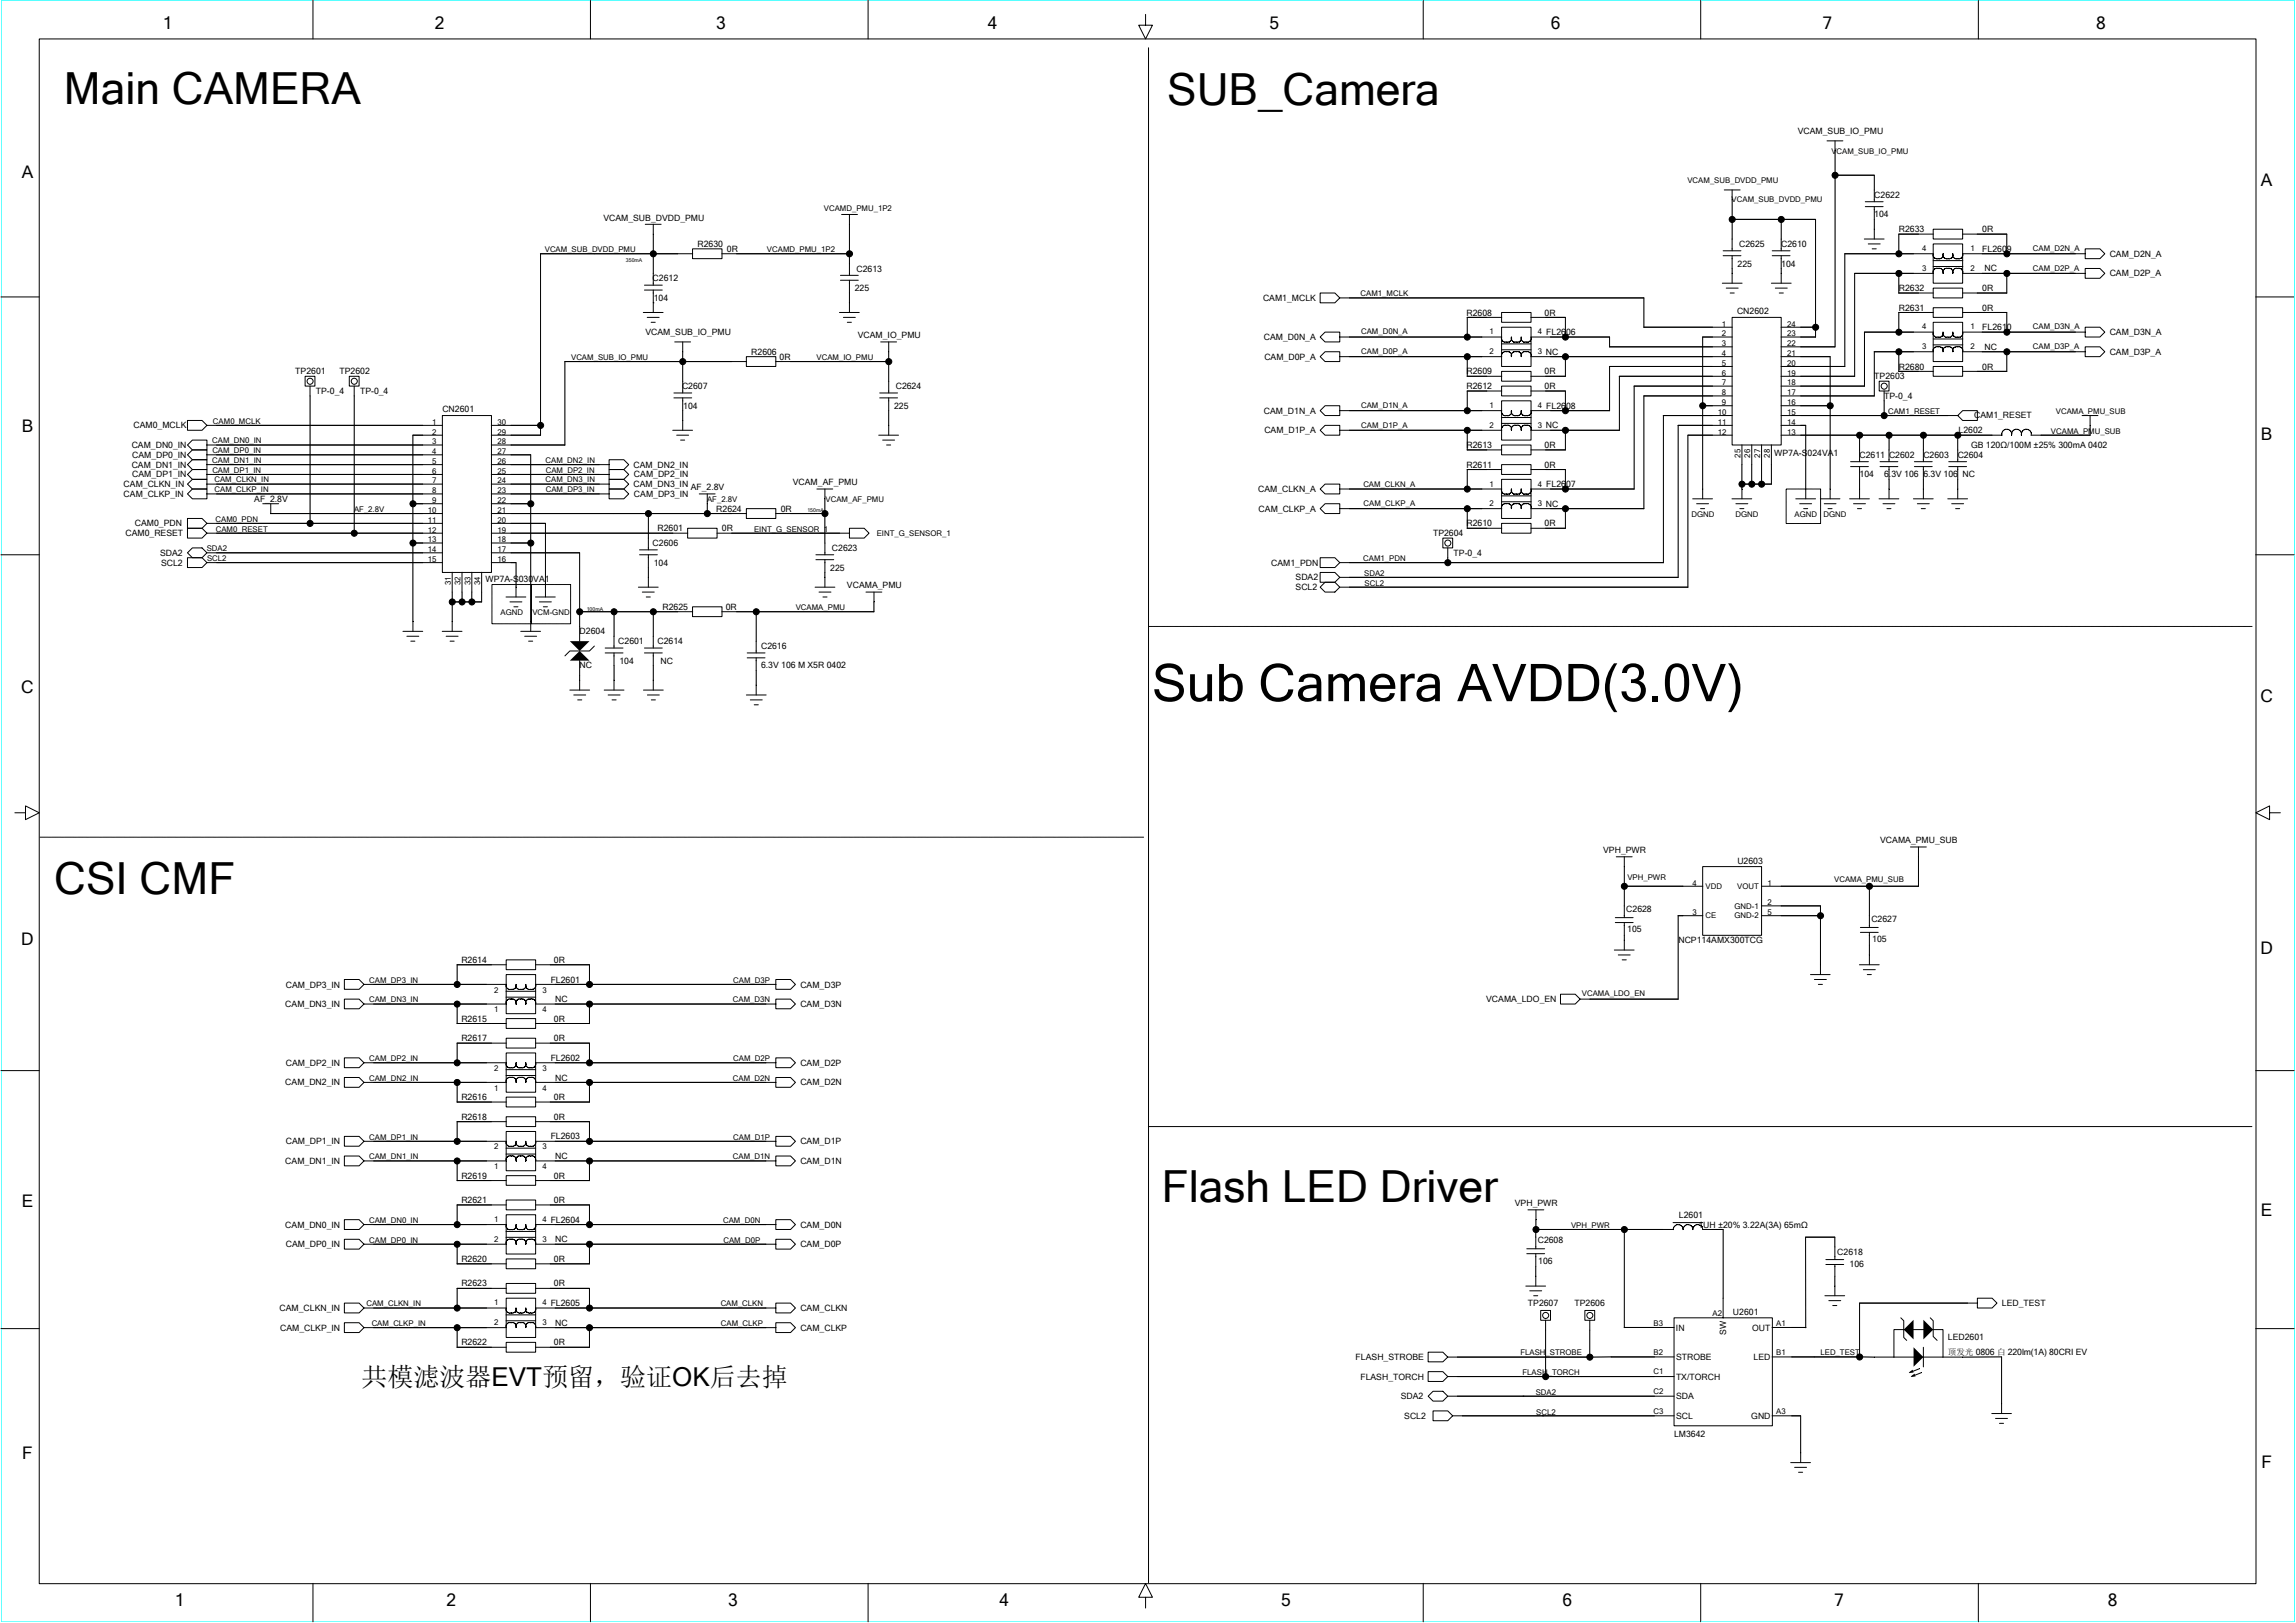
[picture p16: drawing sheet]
<svg xmlns="http://www.w3.org/2000/svg" width="297mm" height="210mm" viewBox="0 0 297 210" stroke-linecap="round" stroke-linejoin="round" font-family="sans-serif">
<defs><g id="words">
<text font-size="6.7" x="149" y="90.7">Sub Camera AVDD(3.0V)</text>
<g font-size="5.7">
<text x="8.3" y="13.5">Main CAMERA</text>
<text x="151" y="13.6">SUB_Camera</text>
<text x="7" y="115.7">CSI CMF</text>
<text x="150.3" y="155.6">Flash LED Driver</text>
</g>
<text font-size="3.4" x="46.8" y="179.3">共共滤滤器EVT预预，验验OK然后后</text>
<g font-size="2.2">
<text x="21.1" y="3.8">1</text>
<text x="56.2" y="3.8">2</text>
<text x="92.7" y="3.8">3</text>
<text x="127.8" y="3.8">4</text>
<text x="164.2" y="3.8">5</text>
<text x="200.6" y="3.8">6</text>
<text x="235.8" y="3.8">7</text>
<text x="271.2" y="3.8">8</text>
<text x="2.8" y="23">A</text>
<text x="292.5" y="24.1">A</text>
<text x="2.8" y="55.8">B</text>
<text x="292.5" y="57">B</text>
<text x="2.7" y="89.7">C</text>
<text x="292.4" y="90.8">C</text>
<text x="2.7" y="122.3">D</text>
<text x="292.4" y="123.5">D</text>
<text x="2.8" y="156.2">E</text>
<text x="292.5" y="157.3">E</text>
<text x="2.9" y="188.8">F</text>
<text x="292.6" y="190">F</text>
<text x="22.6" y="207.8">1</text>
<text x="57.8" y="207.8">2</text>
<text x="94.2" y="207.8">3</text>
<text x="129.3" y="207.8">4</text>
<text x="165.7" y="207.8">5</text>
<text x="202.2" y="207.8">6</text>
<text x="237.3" y="207.8">7</text>
<text x="272.7" y="207.8">8</text>
</g>
<g font-size="1.1">
<text x="232.6" y="17.4">VCAM_SUB_IO_PMU</text>
<text x="78.1" y="28.5">VCAM_SUB_DVDD_PMU</text>
<text x="242.5" y="25.6">C2622</text>
<text x="242.5" y="28.1">104</text>
<text x="90.2" y="32">R2630</text>
<text x="94" y="32.6">0R</text>
<text x="110.8" y="35.1">C2613</text>
<text x="224.8" y="34.5">225</text>
<text x="225" y="32">C2625</text>
<text x="230.4" y="34.5">104</text>
<text x="230.4" y="31.9">C2610</text>
<text x="245.7" y="30.1">R2633</text>
<text x="256.5" y="32.6">FL2609</text>
<text x="256.5" y="30.1">0R</text>
<text x="256.7" y="35.1">NC</text>
<text x="272.9" y="33.2">CAM_D2N_A</text>
<text x="272.9" y="35.8">CAM_D2P_A</text>
<text x="84.4" y="36.4">C2612</text>
<text x="84.6" y="38.9">104</text>
<text x="110.6" y="37.7">225</text>
<text x="163.4" y="38.9">CAM1_MCLK</text>
<text x="189.7" y="40.8">R2608</text>
<text x="199.8" y="40.8">0R</text>
<text x="224.7" y="40.6">CN2602</text>
<text x="245.7" y="37.7">R2632</text>
<text x="245.7" y="40.2">R2631</text>
<text x="256.5" y="40.2">0R</text>
<text x="256.5" y="37.7">0R</text>
<text x="83.5" y="43.3">VCAM_SUB_IO_PMU</text>
<text x="97.2" y="45.9">R2606</text>
<text x="100.9" y="46.5">0R</text>
<text x="111" y="43.8">VCAM_IO_PMU</text>
<text x="163.5" y="44">CAM_D0N_A</text>
<text x="163.6" y="46.5">CAM_D0P_A</text>
<text x="245.7" y="47.8">R2680</text>
<text x="256.5" y="47.8">0R</text>
<text x="256.5" y="42.7">FL2610</text>
<text x="256.7" y="45.3">NC</text>
<text x="272.9" y="45.9">CAM_D3P_A</text>
<text x="272.9" y="43.3">CAM_D3N_A</text>
<text x="38.2" y="48.4">TP2601</text>
<text x="40.9" y="51">TP-0_4</text>
<text x="43.9" y="48.4">TP2602</text>
<text x="46.6" y="51">TP-0_4</text>
<text x="57.2" y="53.3">CN2601</text>
<text x="88.2" y="50.3">C2607</text>
<text x="88.4" y="52.9">104</text>
<text x="115.7" y="52.9">225</text>
<text x="115.9" y="50.4">C2624</text>
<text x="163.5" y="53.5">CAM_D1N_A</text>
<text x="189.7" y="48.5">R2609</text>
<text x="189.7" y="50.4">R2612</text>
<text x="199.8" y="48.5">0R</text>
<text x="199.8" y="50.4">0R</text>
<text x="242.5" y="49.1">TP2603</text>
<text x="243.8" y="51.6">TP-0_4</text>
<text x="17" y="58">CAM_DN0_IN</text>
<text x="17.1" y="59.2">CAM_DP0_IN</text>
<text x="17.3" y="55.4">CAM0_MCLK</text>
<text x="163.6" y="56">CAM_D1P_A</text>
<text x="189.7" y="58">R2613</text>
<text x="199.8" y="58">0R</text>
<text x="229.5" y="59">WP7A-S024VA1</text>
<text x="240.6" y="59.2">C2611 C2602</text>
<text x="248.8" y="59.2">C2603</text>
<text x="253.3" y="59.2">C2604</text>
<text x="253.4" y="56.1">L2602</text>
<text x="255" y="58">GB 120Ω/100M ±25% 300mA 0402</text>
<text x="255.4" y="54.1">CAM1_RESET</text>
<text x="16" y="64.3">CAM_CLKP_IN</text>
<text x="16" y="63">CAM_CLKN_IN</text>
<text x="17" y="60.5">CAM_DN1_IN</text>
<text x="17.1" y="61.8">CAM_DP1_IN</text>
<text x="32.9" y="64.9">AF_2.8V</text>
<text x="82" y="63">CAM_DN3_IN</text>
<text x="82" y="60.5">CAM_DN2_IN</text>
<text x="82" y="64.3">CAM_DP3_IN</text>
<text x="82" y="61.8">CAM_DP2_IN</text>
<text x="89.4" y="63.4">AF_2.8V</text>
<text x="102.6" y="62.8">VCAM_AF_PMU</text>
<text x="162.8" y="63.7">CAM_CLKN_A</text>
<text x="189.7" y="60.5">R2611</text>
<text x="199.8" y="60.5">0R</text>
<text x="240.6" y="61.8">104</text>
<text x="243.8" y="61.8">6.3V 106</text>
<text x="248.8" y="61.8">6.3V 106 NC</text>
<text x="16.2" y="69.4">CAM0_RESET</text>
<text x="17.4" y="68.1">CAM0_PDN</text>
<text x="20.7" y="71.9">SDA2</text>
<text x="84.4" y="70.6">C2606</text>
<text x="85.1" y="68.7">R2601</text>
<text x="92.7" y="66.2">R2624</text>
<text x="93.4" y="68.7">0R</text>
<text x="101" y="66.2">0R</text>
<text x="107.6" y="71.3">C2623</text>
<text x="162.8" y="66.2">CAM_CLKP_A</text>
<text x="185.4" y="69.4">TP2604</text>
<text x="188.1" y="71.9">TP-0_4</text>
<text x="189.7" y="68.1">R2610</text>
<text x="199.8" y="68.1">0R</text>
<text x="20.8" y="73.2">SCL2</text>
<text x="62.8" y="75.3">WP7A-S030VA1</text>
<text x="84.6" y="73.2">104</text>
<text x="107.4" y="73.8">225</text>
<text x="109.6" y="76.1">VCAMA_PMU</text>
<text x="164.5" y="73.2">CAM1_PDN</text>
<text x="167.6" y="75.1">SDA2</text>
<text x="167.6" y="76.3">SCL2</text>
<text x="75" y="82.1">D2604</text>
<text x="80" y="83.3">C2601</text>
<text x="85.1" y="83.3">C2614</text>
<text x="85.7" y="78.9">R2625</text>
<text x="93.9" y="78.9">0R</text>
<text x="98.5" y="84">C2616</text>
<text x="75" y="86.5">NC</text>
<text x="80.1" y="85.9">104</text>
<text x="85.4" y="85.9">NC</text>
<text x="98.5" y="86.5">6.3V 106 M X5R 0402</text>
<text x="207.4" y="110.3">VPH_PWR</text>
<text x="224.8" y="111.7">U2603</text>
<text x="243.2" y="109.1">VCAMA_PMU_SUB</text>
<text x="210.4" y="118">C2628</text>
<text x="242.1" y="119.2">C2627</text>
<text x="59.7" y="124.6">R2614</text>
<text x="71.7" y="124.6">0R</text>
<text x="210.5" y="120.6">105</text>
<text x="217.1" y="122">NCP114AMX300TCG</text>
<text x="242.2" y="121.9">105</text>
<text x="36.9" y="130.3">CAM_DN3_IN</text>
<text x="37" y="127.8">CAM_DP3_IN</text>
<text x="71.2" y="127.1">FL2601</text>
<text x="71.8" y="129.7">NC</text>
<text x="103.5" y="127.8">CAM_D3P</text>
<text x="103.5" y="130.3">CAM_D3N</text>
<text x="192.3" y="129.7">VCAMA_LDO_EN</text>
<text x="37" y="137.9">CAM_DP2_IN</text>
<text x="59.7" y="132.2">R2615</text>
<text x="59.7" y="134.7">R2617</text>
<text x="71.2" y="137.3">FL2602</text>
<text x="71.7" y="134.7">0R</text>
<text x="71.7" y="132.2">0R</text>
<text x="103.5" y="137.9">CAM_D2P</text>
<text x="36.9" y="140.4">CAM_DN2_IN</text>
<text x="59.7" y="142.3">R2616</text>
<text x="71.7" y="142.3">0R</text>
<text x="71.8" y="139.8">NC</text>
<text x="103.5" y="140.4">CAM_D2N</text>
<text x="37" y="148">CAM_DP1_IN</text>
<text x="59.7" y="144.9">R2618</text>
<text x="71.2" y="147.4">FL2603</text>
<text x="71.7" y="144.9">0R</text>
<text x="71.8" y="150">NC</text>
<text x="103.5" y="148">CAM_D1P</text>
<text x="36.9" y="150.6">CAM_DN1_IN</text>
<text x="59.7" y="155.6">R2621</text>
<text x="59.7" y="152.5">R2619</text>
<text x="71.7" y="152.5">0R</text>
<text x="71.7" y="155.6">0R</text>
<text x="103.5" y="150.6">CAM_D1N</text>
<text x="36.9" y="158.8">CAM_DN0_IN</text>
<text x="37" y="161.4">CAM_DP0_IN</text>
<text x="71.8" y="160.7">NC</text>
<text x="103.5" y="158.8">CAM_D0N</text>
<text x="103.5" y="161.4">CAM_D0P</text>
<text x="196" y="156">VPH_PWR</text>
<text x="198.9" y="160.8">C2608</text>
<text x="217.2" y="157.6">L2601</text>
<text x="219.7" y="158.8">1UH ±20% 3.22A(3A) 65mΩ</text>
<text x="59.7" y="166.4">R2623</text>
<text x="59.7" y="163.3">R2620</text>
<text x="71.7" y="166.4">0R</text>
<text x="71.7" y="163.3">0R</text>
<text x="199" y="163.6">106</text>
<text x="237.7" y="162.3">C2618</text>
<text x="239.3" y="163.9">106</text>
<text x="36.2" y="169.6">CAM_CLKN_IN</text>
<text x="36.2" y="172.1">CAM_CLKP_IN</text>
<text x="71.8" y="171.5">NC</text>
<text x="103.5" y="169.6">CAM_CLKN</text>
<text x="103.5" y="172.1">CAM_CLKP</text>
<text x="197.7" y="169">TP2607</text>
<text x="203.7" y="169">TP2606</text>
<text x="216.8" y="172.1">IN</text>
<text x="223.3" y="172.7" transform="rotate(-90 223.3 172.7)">SW</text>
<text x="224.2" y="170.1">U2601</text>
<text x="226.7" y="172.1">OUT</text>
<text x="252" y="173.4">LED2601</text>
<text x="259" y="169">LED_TEST</text>
<text x="59.7" y="174.1">R2622</text>
<text x="71.7" y="174.1">0R</text>
<text x="175.4" y="176">FLASH_STROBE</text>
<text x="176" y="178.5">FLASH_TORCH</text>
<text x="216.8" y="176">STROBE</text>
<text x="216.8" y="178.5">TX/TORCH</text>
<text x="226.9" y="176">LED</text>
<text x="252" y="175.3">顶顶顶 0806 白 220lm(1A) 80CRI EV</text>
<text x="181.2" y="181">SDA2</text>
<text x="181.7" y="183.6">SCL2</text>
<text x="216.6" y="185.9">LM3642</text>
<text x="216.8" y="181">SDA</text>
<text x="216.8" y="183.6">SCL</text>
<text x="226.6" y="183.6">GND</text>
</g>
<g font-size="1">
<text x="218.3" y="23.7">VCAM_SUB_DVDD_PMU</text>
<text x="236.9" y="19.9">VCAM_SUB_IO_PMU</text>
<text x="106.6" y="27.3">VCAMD_PMU_1P2</text>
<text x="224" y="26.1">VCAM_SUB_DVDD_PMU</text>
<text x="70.5" y="32.6">VCAM_SUB_DVDD_PMU</text>
<text x="99.2" y="32.6">VCAMD_PMU_1P2</text>
<text x="248.7" y="35">3</text>
<text x="248.7" y="32.5">4</text>
<text x="254.9" y="32.5">1</text>
<text x="254.9" y="35">2</text>
<text x="263" y="32.5">CAM_D2N_A</text>
<text x="263" y="35">CAM_D2P_A</text>
<text x="176" y="38.3">CAM1_MCLK</text>
<text x="73.9" y="46.6">VCAM_SUB_IO_PMU</text>
<text x="105.6" y="46.6">VCAM_IO_PMU</text>
<text x="176.1" y="43.3">CAM_D0N_A</text>
<text x="176.1" y="45.8">CAM_D0P_A</text>
<text x="192.7" y="43.3">1</text>
<text x="192.7" y="45.8">2</text>
<text x="199" y="45.8">3 NC</text>
<text x="199" y="43.3">4 FL2606</text>
<text x="222.8" y="47.3">5</text>
<text x="222.8" y="42.3">1</text>
<text x="222.8" y="43.5">2</text>
<text x="222.8" y="44.8">3</text>
<text x="222.8" y="46.1">4</text>
<text x="231.2" y="47.3">20</text>
<text x="231.2" y="46.1">21</text>
<text x="231.2" y="44.8">22</text>
<text x="231.2" y="43.5">23</text>
<text x="231.2" y="42.2">24</text>
<text x="248.7" y="42.6">4</text>
<text x="248.7" y="45.2">3</text>
<text x="254.9" y="45.2">2</text>
<text x="254.9" y="42.6">1</text>
<text x="263" y="42.6">CAM_D3N_A</text>
<text x="263" y="45.2">CAM_D3P_A</text>
<text x="176.1" y="52.8">CAM_D1N_A</text>
<text x="192.7" y="52.8">1</text>
<text x="199" y="52.8">4 FL2608</text>
<text x="222.2" y="53.7">10</text>
<text x="222.8" y="48.6">6</text>
<text x="222.8" y="49.9">7</text>
<text x="222.8" y="51.1">8</text>
<text x="222.8" y="52.4">9</text>
<text x="231.2" y="51.1">17</text>
<text x="231.2" y="49.9">18</text>
<text x="231.2" y="48.6">19</text>
<text x="231.2" y="53.7">15</text>
<text x="231.2" y="52.4">16</text>
<text x="244.3" y="53.6">CAM1_RESET</text>
<text x="266" y="53.6">VCAMA_PMU_SUB</text>
<text x="27.4" y="59.9">CAM_DN1_IN</text>
<text x="27.4" y="57.4">CAM_DN0_IN</text>
<text x="27.5" y="58.6">CAM_DP0_IN</text>
<text x="27.6" y="54.8">CAM0_MCLK</text>
<text x="55.9" y="54.9">1</text>
<text x="55.9" y="56.2">2</text>
<text x="55.9" y="57.5">3</text>
<text x="55.9" y="58.8">4</text>
<text x="64.3" y="54.9">30</text>
<text x="64.3" y="56.2">29</text>
<text x="64.3" y="57.5">28</text>
<text x="64.3" y="58.8">27</text>
<text x="70.6" y="59.9">CAM_DN2_IN</text>
<text x="176.1" y="55.3">CAM_D1P_A</text>
<text x="192.7" y="55.3">2</text>
<text x="199" y="55.3">3 NC</text>
<text x="222.2" y="54.9">11</text>
<text x="222.2" y="56.2">12</text>
<text x="225.2" y="59.2" transform="rotate(-90 225.2 59.2)">25</text>
<text x="226.4" y="59.2" transform="rotate(-90 226.4 59.2)">26</text>
<text x="227.7" y="59.2" transform="rotate(-90 227.7 59.2)">27</text>
<text x="229" y="59.2" transform="rotate(-90 229 59.2)">28</text>
<text x="231.2" y="56.2">13</text>
<text x="231.2" y="55">14</text>
<text x="265.3" y="56.1">VCAMA_PMU_SUB</text>
<text x="27.5" y="61.2">CAM_DP1_IN</text>
<text x="27.7" y="62.4">CAM_CLKN_IN</text>
<text x="27.8" y="63.7">CAM_CLKP_IN</text>
<text x="55.9" y="60">5</text>
<text x="55.9" y="61.3">6</text>
<text x="55.9" y="62.5">7</text>
<text x="55.9" y="63.8">8</text>
<text x="55.9" y="65.1">9</text>
<text x="64.3" y="62.5">24</text>
<text x="64.3" y="61.3">25</text>
<text x="64.3" y="60">26</text>
<text x="64.3" y="65.1">22</text>
<text x="64.3" y="63.8">23</text>
<text x="70.6" y="62.4">CAM_DN3_IN</text>
<text x="70.6" y="61.2">CAM_DP2_IN</text>
<text x="70.6" y="63.7">CAM_DP3_IN</text>
<text x="91.5" y="65">AF_2.8V</text>
<text x="106.8" y="65">VCAM_AF_PMU</text>
<text x="176.4" y="62.9">CAM_CLKN_A</text>
<text x="176.4" y="65.5">CAM_CLKP_A</text>
<text x="192.7" y="62.9">1</text>
<text x="192.7" y="65.5">2</text>
<text x="199" y="65.5">3 NC</text>
<text x="199" y="62.9">4 FL2607</text>
<text x="26.8" y="71.3">SDA2</text>
<text x="27.9" y="67.5">CAM0_PDN</text>
<text x="27.9" y="68.8">CAM0_RESET</text>
<text x="45.8" y="66.2">AF_2.8V</text>
<text x="55.4" y="70.2">13</text>
<text x="55.4" y="71.4">14</text>
<text x="55.4" y="66.4">10</text>
<text x="55.4" y="67.6">11</text>
<text x="55.4" y="68.9">12</text>
<text x="64.3" y="71.4">17</text>
<text x="64.3" y="70.2">18</text>
<text x="64.3" y="68.9">19</text>
<text x="64.3" y="67.6">20</text>
<text x="64.3" y="66.4">21</text>
<text x="97.6" y="68.8">EINT_G_SENSOR_1</text>
<text x="113.4" y="69.4">EINT_G_SENSOR_1</text>
<text x="218.8" y="66.9">DGND</text>
<text x="224.5" y="66.9">DGND</text>
<text x="232.2" y="66.9">AGND</text>
<text x="235.9" y="66.9">DGND</text>
<text x="26.8" y="72.6">SCL2</text>
<text x="55.4" y="72.7">15</text>
<text x="58.3" y="75.7" transform="rotate(-90 58.3 75.7)">31</text>
<text x="59.6" y="75.7" transform="rotate(-90 59.6 75.7)">32</text>
<text x="60.9" y="75.7" transform="rotate(-90 60.9 75.7)">33</text>
<text x="62.1" y="75.7" transform="rotate(-90 62.1 75.7)">34</text>
<text x="64.3" y="72.7">16</text>
<text x="176.4" y="72.6">CAM1_PDN</text>
<text x="176.5" y="74.5">SDA2</text>
<text x="176.5" y="75.8">SCL2</text>
<text x="64.8" y="79.5">AGND</text>
<text x="68.9" y="79.5">VCM-GND</text>
<text x="103" y="78.9">VCAMA_PMU</text>
<text x="210.5" y="113.8">VPH_PWR</text>
<text x="219" y="118.4">3</text>
<text x="219" y="114.6">4</text>
<text x="220.7" y="118.8">CE</text>
<text x="220.7" y="115">VDD</text>
<text x="224.4" y="117.6">GND-1</text>
<text x="224.4" y="118.8">GND-2</text>
<text x="224.7" y="115">VOUT</text>
<text x="228.7" y="114.6">1</text>
<text x="228.7" y="117.1">2</text>
<text x="228.7" y="118.4">5</text>
<text x="237.3" y="114.1">VCAMA_PMU_SUB</text>
<text x="47.7" y="129.7">CAM_DN3_IN</text>
<text x="47.8" y="127.1">CAM_DP3_IN</text>
<text x="63.9" y="130.9">1</text>
<text x="63.9" y="128.4">2</text>
<text x="70.2" y="128.4">3</text>
<text x="70.2" y="130.9">4</text>
<text x="94.8" y="129.7">CAM_D3N</text>
<text x="94.9" y="127.1">CAM_D3P</text>
<text x="204.7" y="128.8">VCAMA_LDO_EN</text>
<text x="47.8" y="137.3">CAM_DP2_IN</text>
<text x="94.9" y="137.3">CAM_D2P</text>
<text x="47.7" y="139.8">CAM_DN2_IN</text>
<text x="63.9" y="141.1">1</text>
<text x="63.9" y="138.6">2</text>
<text x="70.2" y="138.6">3</text>
<text x="70.2" y="141.1">4</text>
<text x="94.8" y="139.8">CAM_D2N</text>
<text x="47.7" y="150">CAM_DN1_IN</text>
<text x="47.8" y="147.4">CAM_DP1_IN</text>
<text x="63.9" y="148.7">2</text>
<text x="70.2" y="148.7">3</text>
<text x="94.8" y="150">CAM_D1N</text>
<text x="94.9" y="147.4">CAM_D1P</text>
<text x="63.9" y="151.3">1</text>
<text x="70.2" y="151.3">4</text>
<text x="47.7" y="158.2">CAM_DN0_IN</text>
<text x="47.8" y="160.8">CAM_DP0_IN</text>
<text x="63.9" y="158.1">1</text>
<text x="63.9" y="160.6">2</text>
<text x="70.2" y="160.6">3</text>
<text x="70.2" y="158.1">4 FL2604</text>
<text x="93.6" y="158.2">CAM_D0N</text>
<text x="93.6" y="160.8">CAM_D0P</text>
<text x="203.3" y="158.9">VPH_PWR</text>
<text x="47.4" y="169">CAM_CLKN_IN</text>
<text x="48.1" y="171.6">CAM_CLKP_IN</text>
<text x="63.9" y="168.9">1</text>
<text x="63.9" y="171.4">2</text>
<text x="70.2" y="171.4">3</text>
<text x="70.2" y="168.9">4 FL2605</text>
<text x="93.2" y="169">CAM_CLKN</text>
<text x="93.3" y="171.6">CAM_CLKP</text>
<text x="213.9" y="171.5">B3</text>
<text x="221.5" y="170.2">A2</text>
<text x="229.8" y="171.5">A1</text>
<text x="196.7" y="175.4">FLASH_STROBE</text>
<text x="197" y="177.9">FLASH_TORCH</text>
<text x="213.9" y="175.3">B2</text>
<text x="213.9" y="177.8">C1</text>
<text x="229.8" y="175.3">B1</text>
<text x="235.5" y="175.4">LED_TEST</text>
<text x="198.7" y="180.5">SDA2</text>
<text x="198.8" y="183">SCL2</text>
<text x="213.9" y="180.4">C2</text>
<text x="213.9" y="182.9">C3</text>
<text x="229.8" y="182.9">A3</text>
</g>
<g font-size=".7">
<text x="81" y="34">350mA</text>
<text x="104.5" y="66.3">150mA</text>
<text x="75.9" y="79">100mA</text>
</g>
</g></defs>
<path d="M.1 0h296.8v209.8h-296.8z" fill="none" stroke="#0ff" stroke-width=".13"/>
<g fill="none" stroke="#000" stroke-width=".13">
<path d="M5.1 5h286.8v199.9h-286.8zM40.5 .1v4.9M76.4 .1v4.9M112.3 .1v4.9M148.2 1.9v1.4h.9l-.9 1.7-.9-1.7h.9M148.6 6.2v198.6M184.1 .1v4.9M220 .1v4.9M236.4 18.2h2M237.4 18.2v26.7M255.9 .1v4.9M.1 38.4h5"/>
<path d="M83.4 37.5h2.3M83.4 36.9h2.3M83.5 29h2M84.5 29v7.9M84.5 37.5v2.9M89.6 32.2h3.8v1.3h-3.8zM89.6 32.8h-19.7v23.5h-6.3M93.4 32.8h16.5M108.7 36.3h2.3M108.7 35.6h2.3M108.9 27.7h2M109.9 27.7v7.9"/>
<path d="M109.9 36.3v4.1M170.8 37.9h1.9l.6 .6-.6 .7h-1.9zM173.3 38.5h39.4v3.9M222.8 36.6h2.6M222.9 33.1h2.3M222.9 32.4h2.3M223.1 24.6h2M223.3 37.3h1.6M223.8 37.9h.6M224.1 28.4h10.8v15.2M224.1 24.6v7.8M224.1 33.1v3.5"/>
<path d="M229.2 36.6h2.5M229.3 33.1h2.3M229.3 32.4h2.3M229.7 37.3h1.5M230.2 37.9h.5M230.4 28.4v4M230.4 33.1v3.5M237.4 22.7h5.1v3.4M239.9 35.4v13.3M241.2 30.9h2.6M241.3 26.7h2.3M241.3 26.1h2.3"/>
<path d="M241.7 31.6h1.5M242.2 32.2h.5M242.5 26.7v4.2M245.6 37.9h4.5M245.7 35.4v2.5M250.1 35.3v.1h-10.2M250.1 31.6h3.8v5h-3.8zM250.1 37.3h3.8v1.2h-3.8zM250.1 29.7h3.8v1.2h-3.8zM250.1 39.8h3.8v1.3h-3.8zM250.1 33.7h3.8M250.1 34.5h3.8"/>
<path d="M250.1 30.3h-4.5l.1 2.6M250.5 34.7h.3M250.5 34.7l-.3 .2-.1 .4M250.6 33.5h.4M250.7 33.5a.49 .49 0 0 1-.6-.7h-11.4v14.6M250.8 34.7a.51 .51 0 0 1 .6 .7v-.1M250.9 33.5a.52 .52 0 0 0 .5-.7 .52 .52 0 0 0 .5 .7M251.8 34.7h.3M251.8 34.7l-.3 .2-.1 .4M251.9 33.5h.3M252.1 34.7h.2M252.2 33.5a.52 .52 0 0 0 .4-.7 .56 .56 0 0 0 .8 .7h.1"/>
<path d="M252.3 34.7l.3 .3M252.6 35v.4v-.1M252.6 35a.82 .82 0 0 1 1.2-.1l.1 .2v.3M252.6 35v.3M253.9 32.8h15.9M253.9 35.4h15.9M253.9 37.9h5.7M253.9 30.3h5.7v2.6M253.9 32.8v.2a.52 .52 0 0 1-.4 .5M259.6 35.4v2.5M269.8 32.2h1.9l.6 .6-.6 .7h-1.9zM269.8 34.7h1.9l.6 .7-.6 .6h-1.9z"/>
<path d="M291.8 38.4h5M24.3 54.4h1.8l.7 .6-.7 .7h-1.8zM24.9 58.2h1.9v1.3h-1.9l-.6-.7zM24.9 56.9h1.9v1.3h-1.9l-.6-.6zM24.9 59.5h1.9v1.2h-1.9l-.6-.6zM26.8 55h30.5M26.8 57.6h30.5M26.8 58.8h30.5M39.5 48.7h1.2v1.3h-1.2zM40.1 49.9v17.8M45.2 48.7h1.3v1.3h-1.3zM45.8 49.9v19.1"/>
<path d="M53.4 56.3h3.9M53.4 56.3v25.4M57.2 53.8h6.4v20.3h-6.4zM63.6 55h6.3M63.6 57.6h9.5M63.6 58.8h5.1v22.9M73.1 46.8h23.5M73.1 46.8v10.8M78.8 59.5h1.9l.6 .6-.6 .6h-1.9zM83.2 40.4h2.6M83.7 41.1h1.6M84.2 41.7h.6"/>
<path d="M87 55.7h2.6M87.2 51.5h2.3M87.2 50.8h2.3M87.3 44.2h2M87.5 56.3h1.6M88.1 56.9h.5M88.3 44.2v6.6M88.3 51.5v4.2M96.6 46.1h3.8v1.3h-3.8zM100.3 46.8h14.7M108.6 40.4h2.6M109.1 41.1h1.6"/>
<path d="M109.6 41.7h.5M113.7 56.3h2.5M113.8 51.5h2.3M113.8 50.8h2.3M113.9 44.2h2.1M114.2 56.9h1.5M114.7 57.6h.5M115 44.2v6.6M115 51.5v4.8M171.4 45.5h1.9v1.3h-1.9l-.6-.7zM171.4 43h1.9v1.2h-1.9l-.6-.6zM171.4 55h1.9v1.3h-1.9l-.6-.6z"/>
<path d="M171.4 52.5h1.9v1.3h-1.9l-.6-.7zM173.3 43.6h21M173.3 46.1h21M173.3 55.7h21M173.3 53.1h21M189.8 48.7h4.5M189.8 41.1h4.5M189.8 50.6h4.5M189.8 58.2h4.5M189.8 41.1v2.5M189.8 46.1v2.6M189.8 50.6v2.5"/>
<path d="M189.8 55.7v2.5M194.2 43.8a.57 .57 0 0 0 .8 .5h.2M194.2 46l.1 .1M194.2 53.3a.59 .59 0 0 0 .8 .5h.2M194.2 55.6l.1 .1M194.2 44.5h3.9M194.2 45.3h3.9M194.2 54h3.9M194.2 54.8h3.9M194.3 42.3h3.8v5.1h-3.8zM194.3 51.9h3.8v5h-3.8zM194.3 48h3.8v1.3h-3.8z"/>
<path d="M194.3 40.4h3.8v1.3h-3.8zM194.3 50h3.8v1.2h-3.8zM194.3 57.6h3.8v1.2h-3.8zM194.3 43.6l-.1 .3M194.3 53.1l-.1 .3M195.5 43.9v-.3v.3M195.5 43.8l.1 .1M195.5 53.3l.2 .3 .4 .2M195.5 55.3l.1 .2M195.5 55.3a.7 .7 0 0 0-.7-.3 .7 .7 0 0 0-.6 .6M195.5 43.9l-.2 .3-.2 .1M195.6 45.9a.66 .66 0 0 0-.9-.4 .52 .52 0 0 0-.5 .6"/>
<path d="M195.6 43.9l.1 .3 .4 .1M195.6 45.9l-.1 .2v-.1M195.6 53.2l-.1 .4-.4 .2M195.6 55.4l-.1 .3v-.1M195.6 53.2l-.1-.1v.3M195.6 55.3l-.1 .3M195.9 45.5h.4M195.9 55h.4M196 45.5a.52 .52 0 0 0-.5 .6M196 55l-.3 .2-.1 .1M196.3 45.5l.4 .1 .1 .3M196.3 55a.48 .48 0 0 1 .5 .5"/>
<path d="M196.8 43.9v-.3a.55 .55 0 0 1-.2 .6 .55 .55 0 0 1-.5 .1M196.8 43.8l.2 .4 .4 .1M196.8 53.3l.1 .3 .5 .2M196.8 45.9v.2v-.1M196.8 53.2a.58 .58 0 0 1-.7 .6M196.8 55.4v.3v-.1M196.8 53.2v-.1v.3M197.2 45.5h.3M197.2 55h.3M197.2 45.5a.52 .52 0 0 0-.4 .6M197.2 55l-.3 .2-.1 .4M197.3 44.3h.4"/>
<path d="M197.3 53.8h.4M197.5 45.5l.4 .1 .2 .3M197.5 55l.4 .2 .2 .3M197.7 44.3l.2-.1 .2-.3v-.3h10.1v1.3M198.1 48.7h4.4M198.1 41.1h4.4v2.5M198.1 50.6h4.4v2.5M198.1 45.9v.2h26M198.1 53.2l-.2 .4-.2 .2M198.1 55.4v.3h11.4M202.5 55.7v2.5h-4.4M202.5 46.1v2.6"/>
<path d="M208.2 44.9h15.9M209.5 48.7h14.6M209.5 48.7v7M212.7 42.3h11.4M212.7 51.2h11.4M212.7 51.2v14.6h-14.6v-.2M215.2 53.8h8.9M215.2 53.8v19h-41.9M217.1 55h7M217.1 55v19.7h-43.8M218.4 56.3h5.7M218.4 56.3v19.7h-45.1"/>
<path d="M220.3 43.6h3.8M220.3 52.5h3.8M220.3 43.6v20.9M224.1 41.1h6.3v16.5h-6.3zM224.1 47.4h-15.9v5.7h-10.1v.1M224.1 50h-12.7v13.3M225.4 57.6v6.9M226.6 57.6v5.1M227.9 57.6v5.1M229.2 57.6v5.1M230.4 43.6h4.5M230.4 46.1h6.4v18.4"/>
<path d="M230.4 42.3h4.5M230.4 44.9h7M230.4 47.4h8.3M230.4 48.7h9.5M230.4 50h10.8M230.4 52.5h6.4M230.4 53.8h22.9M230.4 55h3.2v9.5M239.4 59.7h2.3M240.6 56.3v3.4M241.2 43h8.9a.51 .51 0 0 0 .6 .6M241.2 43v7"/>
<path d="M243.1 49.3h1.3v1.3h-1.3zM243.2 59.7h2.3M243.8 50.6v3.2M244.4 56.3v3.4M245.7 45.5l-.1 2.5h4.5M247.7 59.7h2.3M248.8 56.3v3.4M250.1 47.4h3.8v1.3h-3.8zM250.1 41.7h3.8v5.1h-3.8zM250.1 43.9h3.8M250.1 44.6h3.8M250.1 40.4h-4.5l.1 2.6"/>
<path d="M250.5 44.9h.3M250.5 44.9l-.3 .2-.1 .4h-7.6v5.7h-12.1M250.6 43.6h.4M250.8 44.9h.1a.52 .52 0 0 1 .5 .4M251.4 43.1v-.1a.51 .51 0 0 0 .5 .6M251.4 43.1l-.2 .4-.3 .1M251.8 44.9h.3M251.8 44.9l-.4 .2v.4v-.2M251.9 43.6h.3M252.1 44.9h.1a.52 .52 0 0 1 .5 .4M252.1 59.7h2.3M252.3 43.6h-.1"/>
<path d="M252.6 43.3l-.3 .3M252.6 43.3a.75 .75 0 0 0 .9 .3M252.7 45.3l-.1 .2a.56 .56 0 0 1 .8-.6h.1a.52 .52 0 0 1 .4 .4M252.7 43.1l-.1-.1v.3M252.7 43.1l-.1 .2M253.3 56.3v3.4M253.9 45.5h15.9M253.9 43h15.9M253.9 40.4h5.7v2.6M253.9 43v.1M253.9 53.1h1.9v1.3h-1.9l-.6-.6zM253.9 43.1l-.1 .4-.3 .1"/>
<path d="M253.9 45.3v.2M259.5 55.5a.65 .65 0 0 1 .7 .8l.1-.3a.62 .62 0 0 1 .4-.5M259.5 55.5a.6 .6 0 0 0-.5 .8h-28.6M259.6 45.5v2.5h-5.7M260.7 55.5a.63 .63 0 0 1 .8 .8 .65 .65 0 0 1 .6-.8 .65 .65 0 0 1 .7 .8M269.4 53.8h2M269.8 44.9h1.9l.6 .6-.6 .6h-1.9zM269.8 42.3h1.9l.6 .7-.6 .6h-1.9zM270.4 53.8v2.5h-7.6M.1 71.8h5M24.3 67.1h1.8l.7 .6-.7 .6h-1.8zM24.3 62.6l.6-.6h1.9v1.3h-1.9z"/>
<path d="M24.3 68.3h1.8l.7 .7-.7 .6h-1.8zM24.3 72.2h1.8l.7 .6-.7 .6h-1.8zM24.3 71.5l.6-.6h1.2l.7 .6-.7 .7h-1.2zM24.9 60.7h1.9v1.3h-1.9l-.6-.6zM24.9 63.3h1.9v1.2h-1.9l-.6-.6zM26.8 69h30.5M26.8 67.7h30.5M26.8 63.9h30.5M26.8 72.8h30.5M26.8 60.1h30.5M26.8 61.4h30.5M26.8 62.6h30.5"/>
<path d="M26.8 71.5h30.5M34 65.2h2M35 66.4h22.3M35 65.2v1.3M53.4 65.2h3.9M53.4 70.3h3.9M58.5 74v7.7M59.8 74v3.9M61 74v3.9M62.3 74v3.9h-3.8M63.6 69h25.4M63.6 65.2h5.1"/>
<path d="M63.6 71.5h11.4v11.5M63.6 67.7h7v9.5M63.6 63.9h15.2M63.6 66.4h33M63.6 72.8h3.2v4.4M63.6 60.1h15.2M63.6 61.4h15.2M63.6 62.6h15.2M63.6 70.3h5.1M63.6 75.6h5.1v5.1h-5.1zM65.5 77.2h2.5M66 77.9h1.5"/>
<path d="M66.5 78.5h.5M68.7 75.6h5.1v5.1h-5.1zM69.3 77.2h2.5M69.8 77.9h1.5M70.3 78.5h.5M75 79.1h14.6M78.8 63.3h1.9l.6 .6-.6 .6h-1.9zM78.8 62h1.9l.6 .6-.6 .7h-1.9zM78.8 60.7h1.9l.6 .7-.6 .6h-1.9zM79.4 79.1v4.7M82.6 76h2.6M82.7 71.8h2.3"/>
<path d="M82.7 71.1h2.3M83.1 76.6h1.5M83.6 77.2h.5M83.9 66.4v4.7M83.9 71.8v4.2M84.5 79.1v4.7M89 68.3h3.8v1.3h-3.8zM89.6 78.5h3.8v1.3h-3.8zM90.5 63.9h2M91.5 63.9v2.6M92.7 69h17.2M93.4 79.1h19.7"/>
<path d="M96.6 65.8h3.8v1.3h-3.8zM97.8 79.1v5.4M100.3 66.4h6.4M105.4 76h2.6M105.6 71.8h2.3M105.6 72.4h2.3M105.7 63.3h2M106 76.6h1.5M106.5 77.2h.5M106.7 63.3v8.5M106.7 72.4v3.6M109.9 68.3h1.9l.6 .7-.6 .6h-1.9z"/>
<path d="M112 76.6h2.1M113.1 76.6v2.6M170.8 72.2h1.9l.6 .6-.6 .6h-1.9zM170.8 74.1h1.9l.6 .6-.6 .6h-1.9zM170.8 76l.6-.7h1.3l.6 .7-.6 .6h-1.3zM171.4 62.6h1.9v1.3h-1.9l-.6-.6zM171.4 65.2h1.9v1.2h-1.9l-.6-.6zM173.3 65.8h21M173.3 63.3h21M186.7 69.6h1.2v1.3h-1.2zM187.3 70.9v1.9M189.8 60.7h4.5"/>
<path d="M189.8 68.3h4.5M189.8 60.7v2.6M189.8 65.8v2.6M194.2 63.5l.3 .4h.4M194.2 65.7l.1 .1M194.2 64.2h3.9M194.2 64.9h3.9M194.3 62h3.8v5.1h-3.8zM194.3 60.1h3.8v1.3h-3.8zM194.3 67.7h3.8v1.3h-3.8zM194.3 63.3l-.1 .2M194.9 63.9h.3"/>
<path d="M195.5 63.5l.1 .1M195.5 63.2l.1 .2M195.5 63.3v.2M195.5 63.6l-.2 .3h-.2M195.6 65.6a.67 .67 0 0 0-1-.4l-.3 .2-.1 .3M195.6 63.4l-.1 .2M195.6 65.6l-.1 .2v-.1M195.6 63.6l.1 .3h.5M196.3 65.2l.4 .1 .1 .3M196.3 65.2a.58 .58 0 0 0-.8 .5M196.8 63.5l.2 .4h.5M196.8 63.3v.2"/>
<path d="M196.8 63.2v.2M196.8 63.4a.47 .47 0 0 1-.6 .5M196.8 65.6v.2v-.1M197.4 63.9h.3M197.4 63.9h.1M197.5 65.2l.4 .1 .2 .3M197.5 65.2a.58 .58 0 0 0-.7 .5M198.1 60.7h4.4v2.6M198.1 68.3h4.4M198.1 63.3h13.3M198.1 63.2v.2M198.1 63.4l-.2 .4-.2 .1"/>
<path d="M202.5 65.8v2.6M219 64.5h2.5M219.5 65.2h1.5M220 65.8h.5M224.1 64.5h2.5M224.6 65.2h1.5M225.1 65.8h.5M225.3 62.6h3.9M231.1 63.3h4.4v4.4h-4.4zM232.3 64.5h2.6M232.8 65.2h1.6M233.3 65.8h.6"/>
<path d="M235.5 64.5h2.5M236 65.2h1.5M236.5 65.8h.5M239.3 64.5h2.5M239.4 60.4h2.3M239.8 65.2h1.5M240.3 65.8h.5M240.6 60.4v4.1M243.1 64.5h2.6M243.2 60.4h2.3M243.6 65.2h1.5M244.1 65.8h.5"/>
<path d="M244.4 60.4v4.1M247.5 64.5h2.6M247.7 60.4h2.3M248 65.2h1.6M248.6 65.8h.5M248.8 60.4v4.1M252 64.5h2.5M252.1 60.4h2.3M252.5 65.2h1.5M253 65.8h.5M253.3 60.4v4.1M291.8 71.8h5"/>
<path d="M52.1 81.7h2.6M52.6 82.3h1.6M53.1 83h.6M57.2 81.7h2.6M57.7 82.3h1.6M58.2 83h.6M67.4 81.7h2.5M67.9 82.3h1.5M68.4 83h.5M73.7 89.3h2.6M74.2 89.9h1.6M74.7 90.6h.6"/>
<path d="M75 85.4v3.9M76.9 83.6l-.6 .6h-2.6l-.6 .7M78.2 89.3h2.5M78.3 84.5h2.3M78.3 83.8h2.3M78.7 89.9h1.5M79.2 90.6h.5M79.4 84.5v4.8M83.2 89.3h2.6M83.4 84.5h2.3M83.4 83.8h2.3M83.8 89.9h1.5"/>
<path d="M84.3 90.6h.5M84.5 84.5v4.8M96.6 89.9h2.5M96.7 84.5h2.3M96.7 85.1h2.3M97.1 90.6h1.5M97.6 91.2h.5M97.8 85.1v4.8M148.6 81h142.8M1.9 105.2h1.4v-.9l1.8 .9-1.8 .8v-.8M5.2 108.3h142.8M209 119.4h2.3"/>
<path d="M209 118.7h2.3M209.1 110.8h2.1M210.1 114.7h10.2M210.1 110.8v7.9M210.1 119.4v3.5M217.1 118.5h3.2M217.1 118.5v10.8h-12.7M220.3 112.1h7.6v8.9h-7.6zM227.9 114.7h20.3M227.9 117.2h7.6v8.9M227.9 118.5h7.6M240.7 120h2.3"/>
<path d="M241.8 114.7v5.3M247.2 109.6h2M248.2 109.6v5.1M293.6 105.2v-.9l-1.8 .9 1.8 .8v-.8h1.4M.1 138.5h5M44.6 126.7h1.9l.6 .7-.6 .6h-1.9zM44.6 129.3h1.9l.6 .6-.6 .6h-1.9zM44.6 136.9h1.9l.6 .6-.6 .6h-1.9zM44.6 139.4h1.9l.6 .6-.6 .7h-1.9zM47.1 127.4h18.4v.2M47.1 129.9h18.4M47.1 137.5h18.4a.49 .49 0 0 0 .5 .7"/>
<path d="M59.1 132.4h6.4M59.1 129.9v2.5M65.5 129.8v.1M65.5 127.6l.1 .3 .4 .1M65.5 129h3.8M65.5 128.2h3.8M65.5 139.1h3.8M65.5 138.4h3.8M65.5 134.3h3.8v1.3h-3.8zM65.5 124.2h3.8v1.3h-3.8zM65.5 131.8h3.8v1.3h-3.8zM65.5 129.9h.1"/>
<path d="M65.5 126.1h3.8v5h-3.8zM65.5 136.2h3.8v5.1h-3.8zM65.5 124.8h-6.4v2.6M65.5 135h-6.4v2.5M65.9 129.2h.1a.6 .6 0 0 1 .8 .5M65.9 139.4h.3M65.9 139.4a.47 .47 0 0 0-.4 .6h-18.4M65.9 129.2l-.4 .3v.3M66 138.2h.4M66.2 139.4a.51 .51 0 0 1 .6 .6 .56 .56 0 0 1 .7-.6M66.7 129.8l.1 .1M66.7 127.6l.2 .3 .4 .1"/>
<path d="M66.8 129.9h.1M66.8 127.4a.58 .58 0 0 1-.8 .6M66.8 129.6v.3M66.8 137.6l-.2 .4-.3 .2M66.8 127.5v-.1l-.1 .2M66.8 137.6v-.1a.5 .5 0 0 0 .5 .7M67.3 138.2h.3M67.5 139.4a.51 .51 0 0 1 .5 .6 .49 .49 0 0 1 .4-.6M68 129.6a.59 .59 0 0 0-.7-.4l-.2 .1-.3 .2-.1 .3M68 129.8v.1M68 129.6v.1M68 129.6v.2"/>
<path d="M68 129.9h.1M68 127.4a.58 .58 0 0 1-.7 .6M68 129.6v.3M68 137.6l-.1 .4-.3 .2M68 127.5v-.1v.2M68 137.6v-.1a.56 .56 0 0 0 .8 .7h.1M68.4 129.2h.2a.55 .55 0 0 1 .5 .1 .55 .55 0 0 1 .2 .6M68.4 139.4a.72 .72 0 0 1 .9 .3v.3M68.4 129.2l-.2 .1-.2 .3M69.3 124.8h7v2.6M69.3 135h7v2.5M69.3 132.4h7"/>
<path d="M69.3 127.4h31.1M69.3 129.9h31.1M69.3 137.5h31.1M69.3 127.4v.1M69.3 137.5v.1M69.3 127.4a.58 .58 0 0 1-.7 .6l-.4-.1-.2-.3M69.3 137.6l-.1 .4-.3 .2M76.3 129.9v2.5M100.4 126.7h1.9l.6 .7-.6 .6h-1.9zM100.4 129.3h1.9l.6 .6-.6 .6h-1.9zM100.4 136.9h1.9l.6 .6-.6 .6h-1.9zM100.4 139.4h1.9l.6 .6-.6 .7h-1.9z"/>
<path d="M201.9 128.6h1.9l.6 .7-.6 .6h-1.9zM208.8 122.9h2.6M209.4 123.5h1.5M209.9 124.2h.5M234.2 126.1h2.6M234.7 126.7h1.6M235.2 127.4h.6M240.6 124.8h2.5M240.7 120.6h2.3M241.1 125.5h1.5M241.6 126.1h.5M241.8 120.6v4.2"/>
<path d="M291.8 138.5h5M44.6 147h1.9l.6 .7-.6 .6h-1.9zM44.6 149.6h1.9l.6 .6-.6 .6h-1.9zM44.6 157.8h1.9l.6 .6-.6 .7h-1.9zM47.1 147.7h18.4v.2M47.1 158.4h18.4a.49 .49 0 0 0 .5 .7M59.1 152.7h6.4M59.1 142.6h6.4M59.1 140v2.6M59.1 150.2v2.6M65.5 150.1v.1h-18.4M65.5 147.9l.1 .3 .4 .1"/>
<path d="M65.5 159.3h3.8M65.5 149.3h3.8M65.5 148.5h3.8M65.5 155.3h3.8v1.2h-3.8zM65.5 144.5h3.8v1.3h-3.8zM65.5 152.1h3.8v1.3h-3.8zM65.5 141.9h3.8v1.3h-3.8zM65.5 157.2h3.8v5h-3.8zM65.5 146.4h3.8v5.1h-3.8zM65.5 155.9h-6.4v2.6M65.5 145.1h-6.4v2.6M65.9 149.5h.3"/>
<path d="M65.9 149.5l-.4 .3v.3M66 159.1h.4M66 148.3h.4M66.2 149.5l.3 .1 .3 .4M66.7 147.9l.2 .3 .4 .1M66.8 158.5v-.1a.5 .5 0 0 0 .5 .7M66.8 158.5l-.2 .4-.3 .2M66.8 147.7v.2a.52 .52 0 0 1-.5 .4M66.8 149.9v.3l-.1-.1M66.8 147.8v-.1l-.1 .2M67.3 159.1h.3M67.3 148.3h.3"/>
<path d="M67.5 149.5l.3 .1 .2 .3M67.5 149.5a.56 .56 0 0 0-.8 .6M68 147.9a.59 .59 0 0 0 .8 .4h.1M68 158.8l-.1 .1-.3 .2M68 149.9v.1M68 158.8a.75 .75 0 0 0 .9 .3M68 149.9v.2M68 158.5v.3M68 147.7v.2a.52 .52 0 0 1-.4 .4M68 149.9v.3v-.1M68 158.5v-.1v.4M68 147.8v-.1v.2"/>
<path d="M68.4 149.5a.75 .75 0 0 1 .9 .4v.3M68.4 149.5l-.2 .1-.2 .3M69.3 155.9h7v2.6M69.3 145.1h7v2.6M69.3 152.7h7M69.3 142.6h7M69.3 140h31.1M69.3 147.7h31.1M69.3 150.2h31.1M69.3 158.4h31.1M69.3 158.4v.1M69.3 147.7v.1"/>
<path d="M69.3 158.5l-.1 .4-.3 .2M69.3 147.7v.2a.52 .52 0 0 1-.4 .4M76.3 140v2.6M76.3 150.2v2.6M100.4 147h1.9l.6 .7-.6 .6h-1.9zM100.4 149.6h1.9l.6 .6-.6 .6h-1.9zM100.4 157.8h1.9l.6 .6-.6 .7h-1.9zM148.6 145.8h142.7M197.7 156.5h2M198.7 159.1h17.8M198.7 159.1v2.5M198.7 156.5v2.6"/>
<path d="M210.1 159.1v12.7M216.4 158.2h3.9M217.7 159.1a.64 .64 0 0 0-.6-.7 .64 .64 0 0 0-.6 .7M219 159.1a.64 .64 0 0 0-.6-.7 .64 .64 0 0 0-.7 .7M220.3 159.1h2.6v11.4M220.3 159.1a.64 .64 0 0 0-.7-.7 .64 .64 0 0 0-.6 .7M.1 171.9h5M44.6 160.3h1.9l.6 .7-.6 .6h-1.9zM44.6 171.1h1.9l.6 .7-.6 .6h-1.9zM44.6 168.6h1.9l.6 .6-.6 .7h-1.9zM47.1 169.2h18.4a.52 .52 0 0 0 .5 .7M59.1 174.3h6.4"/>
<path d="M59.1 161v2.5h6.4M59.1 171.8v2.5M65.5 160.1h3.8M65.5 170.1h3.8M65.5 170.9h3.8M65.5 173.7h3.8v1.2h-3.8zM65.5 166.1h3.8v1.2h-3.8zM65.5 162.9h3.8v1.2h-3.8zM65.5 168h3.8v5h-3.8zM65.5 166.7h-6.4v2.5M65.9 160.3h.3M65.9 171.1h.3"/>
<path d="M65.9 160.3a.47 .47 0 0 0-.4 .7h-18.4M65.9 171.1l-.4 .2v.5h-18.4M66 169.9h.4M66.2 160.3h.1a.52 .52 0 0 1 .5 .7 .56 .56 0 0 1 .7-.7M66.2 171.1l.3 .1 .3 .3M66.8 169.3v.1a.52 .52 0 0 1-.5 .5M66.8 169.3v-.1a.5 .5 0 0 0 .5 .7M67.3 169.9h.3M67.5 160.3h.1a.52 .52 0 0 1 .4 .7 .49 .49 0 0 1 .4-.7M67.5 171.1l.3 .1 .2 .2M67.5 171.1a.55 .55 0 0 0-.6 .1 .55 .55 0 0 0-.1 .6v-.3M68 171.4v.1"/>
<path d="M68 171.4v.4v-.3M68 169.3v.1a.52 .52 0 0 1-.4 .5M68 169.3v-.1a.56 .56 0 0 0 .8 .7h.1M68.4 160.3a.68 .68 0 0 1 .9 .6v.1M68.4 171.1a.75 .75 0 0 1 .9 .3v.4M68.4 171.1l-.2 .1-.2 .2M69.3 174.3h7M69.3 166.7h7v2.5M69.3 161h31.1M69.3 171.8h31.1M69.3 169.2h31.1M69.3 169.2v.1"/>
<path d="M69.3 169.3v.1a.52 .52 0 0 1-.4 .5M76.3 161v2.5h-7M76.3 171.8v2.5M100.4 160.3h1.9l.6 .7-.6 .6h-1.9zM100.4 168.6h1.9l.6 .6-.6 .7h-1.9zM100.4 171.1h1.9l.6 .7-.6 .6h-1.9zM184.8 177.5h1.9l.6 .6-.6 .6h-1.9zM184.8 174.9h1.9l.6 .7-.6 .6h-1.9zM187.3 178.1h29.3M187.3 175.6h18.4M197.4 166.4h2.6M197.5 162.2h2.3"/>
<path d="M197.5 161.6h2.3M197.9 167h1.6M198.4 167.6h.5M198.7 162.2v4.2M199.3 169.5h1.3v1.3h-1.3zM200 170.8v7.3M205 169.5h1.3v1.3h-1.3zM205.7 170.8v4.8M208.4 175.6h-2.7M210.1 171.7h6.5M216.6 170.5h12.7v14h-12.7zM216.6 175.6h-10.9"/>
<path d="M229.3 175.6h29.6M229.3 171.7h4.3M233.6 160.1v11.7v-11.7h3.8v2.9M236.1 167.6h2.6M236.2 163h2.3M236.2 163.6h2.3M236.6 168.3h1.5M237.1 168.9h.5M237.4 163.6v4M245 175.6v-3.6h6.4v3.6M245.9 170.5l.4 .4v2.1l.4 .4M248.3 177.1l-1.2 .5"/>
<path d="M248.6 177.6l-1.3 .5M248.8 174.3v2.5M249.7 170.5l.4 .4v2l.5 .5M253.9 175.6h5M255.8 168h1.9l.7 .6-.7 .6h-1.9zM255.8 168.6h-15.2v7M258.9 175.6v7.3M291.8 171.9h5M184.8 180.6l.6-.6h1.3l.6 .6-.6 .7h-1.3zM185.4 182.5h1.9l.6 .7-.6 .6h-1.9zM187.3 180.6h29.3M187.9 183.2h28.7"/>
<path d="M229.3 183.2h3.7v6M231.7 189.2h2.5M232.2 189.8h1.5M232.7 190.5h.5M257.7 182.9h2.5M258.2 183.5h1.5M258.7 184.1h.5M40.5 204.9v4.9M76.4 204.9v4.9M112.3 204.9v4.9M148.2 206.7h.9l-.9-1.8-.9 1.8h.9v1.3M184.1 204.9v4.9"/>
<path d="M220 204.9v4.9M255.9 204.9v4.9"/>
<circle cx="84.5" cy="32.8" r=".39"/>
<circle cx="109.9" cy="32.8" r=".39"/>
<circle cx="224.1" cy="28.4" r=".39"/>
<circle cx="230.4" cy="28.4" r=".39"/>
<circle cx="237.4" cy="22.7" r=".39"/>
<circle cx="245.7" cy="32.8" r=".39"/>
<circle cx="245.7" cy="35.4" r=".39"/>
<circle cx="259.6" cy="35.4" r=".39"/>
<circle cx="259.6" cy="32.8" r=".39"/>
<circle cx="40.1" cy="49.3" r=".39"/>
<circle cx="45.8" cy="49.3" r=".39"/>
<circle cx="69.9" cy="55" r=".39"/>
<circle cx="88.3" cy="46.8" r=".39"/>
<circle cx="115" cy="46.8" r=".39"/>
<circle cx="189.8" cy="46.2" r=".39"/>
<circle cx="189.8" cy="53.1" r=".39"/>
<circle cx="189.8" cy="55.7" r=".39"/>
<circle cx="189.8" cy="43.6" r=".39"/>
<circle cx="202.5" cy="55.7" r=".39"/>
<circle cx="202.5" cy="53.1" r=".39"/>
<circle cx="202.5" cy="43.6" r=".39"/>
<circle cx="202.5" cy="46.2" r=".39"/>
<circle cx="220.3" cy="52.5" r=".39"/>
<circle cx="234.9" cy="42.3" r=".39"/>
<circle cx="236.8" cy="52.5" r=".39"/>
<circle cx="240.6" cy="56.3" r=".39"/>
<circle cx="243.8" cy="50" r=".39"/>
<circle cx="243.8" cy="53.8" r=".39"/>
<circle cx="244.4" cy="56.3" r=".39"/>
<circle cx="245.7" cy="43" r=".39"/>
<circle cx="245.7" cy="45.5" r=".39"/>
<circle cx="248.8" cy="56.3" r=".39"/>
<circle cx="253.3" cy="56.3" r=".39"/>
<circle cx="259.6" cy="43" r=".39"/>
<circle cx="259.6" cy="45.5" r=".39"/>
<circle cx="40.1" cy="67.7" r=".39"/>
<circle cx="45.8" cy="69" r=".39"/>
<circle cx="53.4" cy="70.3" r=".39"/>
<circle cx="53.4" cy="65.2" r=".39"/>
<circle cx="58.5" cy="77.9" r=".39"/>
<circle cx="59.8" cy="77.9" r=".39"/>
<circle cx="61.1" cy="77.9" r=".39"/>
<circle cx="68.7" cy="70.3" r=".39"/>
<circle cx="68.7" cy="65.2" r=".39"/>
<circle cx="75" cy="79.2" r=".39"/>
<circle cx="79.4" cy="79.2" r=".39"/>
<circle cx="83.9" cy="66.5" r=".39"/>
<circle cx="84.5" cy="79.2" r=".39"/>
<circle cx="91.5" cy="66.5" r=".39"/>
<circle cx="97.8" cy="79.2" r=".39"/>
<circle cx="106.7" cy="66.5" r=".39"/>
<circle cx="187.3" cy="70.3" r=".39"/>
<circle cx="187.3" cy="72.8" r=".39"/>
<circle cx="189.8" cy="63.3" r=".39"/>
<circle cx="189.8" cy="65.8" r=".39"/>
<circle cx="202.5" cy="65.8" r=".39"/>
<circle cx="202.5" cy="63.3" r=".39"/>
<circle cx="225.4" cy="62.6" r=".39"/>
<circle cx="226.6" cy="62.6" r=".39"/>
<circle cx="227.9" cy="62.6" r=".39"/>
<circle cx="210.1" cy="114.7" r=".39"/>
<circle cx="235.5" cy="118.5" r=".39"/>
<circle cx="241.9" cy="114.7" r=".39"/>
<circle cx="59.1" cy="127.4" r=".39"/>
<circle cx="59.1" cy="137.5" r=".39"/>
<circle cx="59.1" cy="129.9" r=".39"/>
<circle cx="76.3" cy="129.9" r=".39"/>
<circle cx="76.3" cy="137.5" r=".39"/>
<circle cx="76.3" cy="127.4" r=".39"/>
<circle cx="59.1" cy="150.2" r=".39"/>
<circle cx="59.1" cy="140" r=".39"/>
<circle cx="59.1" cy="147.7" r=".39"/>
<circle cx="59.1" cy="158.4" r=".39"/>
<circle cx="76.3" cy="150.2" r=".39"/>
<circle cx="76.3" cy="140" r=".39"/>
<circle cx="76.3" cy="147.7" r=".39"/>
<circle cx="76.3" cy="158.4" r=".39"/>
<circle cx="198.7" cy="159.1" r=".39"/>
<circle cx="210.1" cy="159.1" r=".39"/>
<circle cx="59.1" cy="161" r=".39"/>
<circle cx="59.1" cy="169.2" r=".39"/>
<circle cx="59.1" cy="171.8" r=".39"/>
<circle cx="76.3" cy="169.2" r=".39"/>
<circle cx="76.3" cy="171.8" r=".39"/>
<circle cx="76.3" cy="161" r=".39"/>
<circle cx="200" cy="170.2" r=".39"/>
<circle cx="200" cy="178.1" r=".39"/>
<circle cx="205.7" cy="170.2" r=".39"/>
<circle cx="205.7" cy="175.6" r=".39"/>
<circle cx="240.6" cy="175.6" r=".39"/>
</g>
<g fill="#000">
<path d="M109.9 37.9v1.3zM109.9 32.8v1.3zM224.1 34.7v.7zM230.4 34.7v.7zM242.5 28.4v1.3zM242.5 22.7v1.9zM245.7 35.4h1.9zM245.7 32.8h1.9zM53.4 56.3h1.3zM69.9 55v1.3zM88.3 53.1v1.3zM88.3 45.5v1.3z"/>
<path d="M115 53.1v1.9zM115 45.5v1.3zM189.8 43.6h1.9zM189.8 53.1h1.9zM189.8 55.7h1.9zM189.8 46.1h1.9zM200.6 55.7h1.9zM200.6 53.1h1.9zM200.6 46.1h1.9zM200.6 43.6h1.9zM208.2 43.6v1.3zM220.3 43.6h1.2z"/>
<path d="M220.3 52.5h1.2zM233 55h.6zM233 42.3h1.9zM233 43.6h1.9zM234.9 42.3v1.3zM240.6 56.3v1.9zM243.8 51.9v1.9zM244.4 56.3v1.9zM245.7 45.5h1.9zM245.7 43h1.9zM248.8 56.3v1.9zM253.3 56.3v1.9z"/>
<path d="M270.4 55v1.3zM53.4 65.2h1.3zM53.4 70.3h1.3zM58.5 76.6v1.3zM58.5 77.9h1.3zM59.8 76.6v1.3zM59.8 77.9h1.2zM61 76.6v1.3zM61 77.9h1.3zM62.3 76.6v1.3zM66.1 72.8h.7zM75 79.1v1.9z"/>
<path d="M83.9 73.4v1.3zM91.5 65.2v1.2zM106.7 74.1v.6zM106.7 64.5v1.9zM113.1 77.9v1.2zM187.3 72.2v.6zM189.8 63.3h1.9zM189.8 65.8h1.9zM200.6 65.8h1.9zM200.6 63.3h1.9zM225.4 62.6v.7zM225.4 62.6h1.2z"/>
<path d="M226.6 62.6h1.3zM227.9 62.6h1.3zM240.6 62v1.3zM244.4 62v1.3zM248.8 62v1.3zM253.3 62v1.3zM75 87.4v.6zM79.4 86.1v1.9zM84.5 86.1v1.9zM97.8 86.7v1.9zM217.1 118.5h.6zM235.5 117.2v1.3z"/>
<path d="M210.1 121v.6zM241.8 122.3v1.2zM198.7 159.1v.9zM198.7 157.8v1.3zM221.5 159.1h1.4zM198.7 163.9v1.2zM231.8 171.7h1.8zM237.4 165.1v1.3zM237.4 160.1v1.2zM231.8 183.2h1.2z"/>
</g>
<g fill="#000">
<path d="M73.7 83h2.6l-1.3 1.2zM73.7 85.5l1.3-1.3 1.3 1.3zM240.6 175.6h1.9zM247.6 174.3l1.2 1.3-1.2 1.2zM246.3 172l1.3-1.2v2.5zM246.9 177.6l.5-.4 .2 .4zM247.2 178.1l.5-.4 .1 .4zM248.8 170.8l1.3 1.2-1.3 1.3z"/>
<circle cx="84.5" cy="32.8" r=".4"/>
<circle cx="109.9" cy="32.8" r=".4"/>
<circle cx="224.1" cy="28.4" r=".4"/>
<circle cx="230.4" cy="28.4" r=".4"/>
<circle cx="237.4" cy="22.7" r=".4"/>
<circle cx="245.7" cy="35.4" r=".4"/>
<circle cx="245.7" cy="32.8" r=".4"/>
<circle cx="259.6" cy="35.4" r=".4"/>
<circle cx="259.6" cy="32.8" r=".4"/>
<circle cx="69.9" cy="55" r=".4"/>
<circle cx="88.3" cy="46.8" r=".4"/>
<circle cx="115" cy="46.8" r=".4"/>
<circle cx="189.8" cy="53.1" r=".4"/>
<circle cx="189.8" cy="46.1" r=".4"/>
<circle cx="189.8" cy="55.7" r=".4"/>
<circle cx="189.8" cy="43.6" r=".4"/>
<circle cx="202.5" cy="55.7" r=".4"/>
<circle cx="202.5" cy="46.1" r=".4"/>
<circle cx="202.5" cy="43.6" r=".4"/>
<circle cx="202.5" cy="53.1" r=".4"/>
<circle cx="220.3" cy="52.5" r=".4"/>
<circle cx="234.9" cy="42.3" r=".4"/>
<circle cx="236.8" cy="52.5" r=".4"/>
<circle cx="240.6" cy="56.3" r=".4"/>
<circle cx="243.8" cy="53.8" r=".4"/>
<circle cx="244.4" cy="56.3" r=".4"/>
<circle cx="245.7" cy="43" r=".4"/>
<circle cx="245.7" cy="45.5" r=".4"/>
<circle cx="248.8" cy="56.3" r=".4"/>
<circle cx="253.3" cy="56.3" r=".4"/>
<circle cx="259.6" cy="43" r=".4"/>
<circle cx="259.6" cy="45.5" r=".4"/>
<circle cx="40.1" cy="67.7" r=".4"/>
<circle cx="45.8" cy="69" r=".4"/>
<circle cx="53.4" cy="65.2" r=".4"/>
<circle cx="53.4" cy="70.3" r=".4"/>
<circle cx="58.5" cy="77.9" r=".4"/>
<circle cx="59.8" cy="77.9" r=".4"/>
<circle cx="61" cy="77.9" r=".4"/>
<circle cx="68.7" cy="70.3" r=".4"/>
<circle cx="68.7" cy="65.2" r=".4"/>
<circle cx="75" cy="79.1" r=".4"/>
<circle cx="79.4" cy="79.1" r=".4"/>
<circle cx="83.9" cy="66.4" r=".4"/>
<circle cx="84.5" cy="79.1" r=".4"/>
<circle cx="91.5" cy="66.4" r=".4"/>
<circle cx="97.8" cy="79.1" r=".4"/>
<circle cx="106.7" cy="66.4" r=".4"/>
<circle cx="187.3" cy="72.8" r=".4"/>
<circle cx="189.8" cy="63.3" r=".4"/>
<circle cx="189.8" cy="65.8" r=".4"/>
<circle cx="202.5" cy="63.3" r=".4"/>
<circle cx="202.5" cy="65.8" r=".4"/>
<circle cx="225.4" cy="62.6" r=".4"/>
<circle cx="226.6" cy="62.6" r=".4"/>
<circle cx="227.9" cy="62.6" r=".4"/>
<circle cx="210.1" cy="114.7" r=".4"/>
<circle cx="235.5" cy="118.5" r=".4"/>
<circle cx="241.8" cy="114.7" r=".4"/>
<circle cx="59.1" cy="127.4" r=".4"/>
<circle cx="59.1" cy="129.9" r=".4"/>
<circle cx="59.1" cy="137.5" r=".4"/>
<circle cx="76.3" cy="137.5" r=".4"/>
<circle cx="76.3" cy="127.4" r=".4"/>
<circle cx="76.3" cy="129.9" r=".4"/>
<circle cx="59.1" cy="147.7" r=".4"/>
<circle cx="59.1" cy="140" r=".4"/>
<circle cx="59.1" cy="150.2" r=".4"/>
<circle cx="59.1" cy="158.4" r=".4"/>
<circle cx="76.3" cy="150.2" r=".4"/>
<circle cx="76.3" cy="158.4" r=".4"/>
<circle cx="76.3" cy="147.7" r=".4"/>
<circle cx="76.3" cy="140" r=".4"/>
<circle cx="198.7" cy="159.1" r=".4"/>
<circle cx="210.1" cy="159.1" r=".4"/>
<circle cx="59.1" cy="161" r=".4"/>
<circle cx="59.1" cy="169.2" r=".4"/>
<circle cx="59.1" cy="171.8" r=".4"/>
<circle cx="76.3" cy="171.8" r=".4"/>
<circle cx="76.3" cy="169.2" r=".4"/>
<circle cx="76.3" cy="161" r=".4"/>
<circle cx="200" cy="178.1" r=".4"/>
<circle cx="205.7" cy="175.6" r=".4"/>
<circle cx="240.6" cy="175.6" r=".4"/>
</g>
<use href="#words"/>
</svg>
